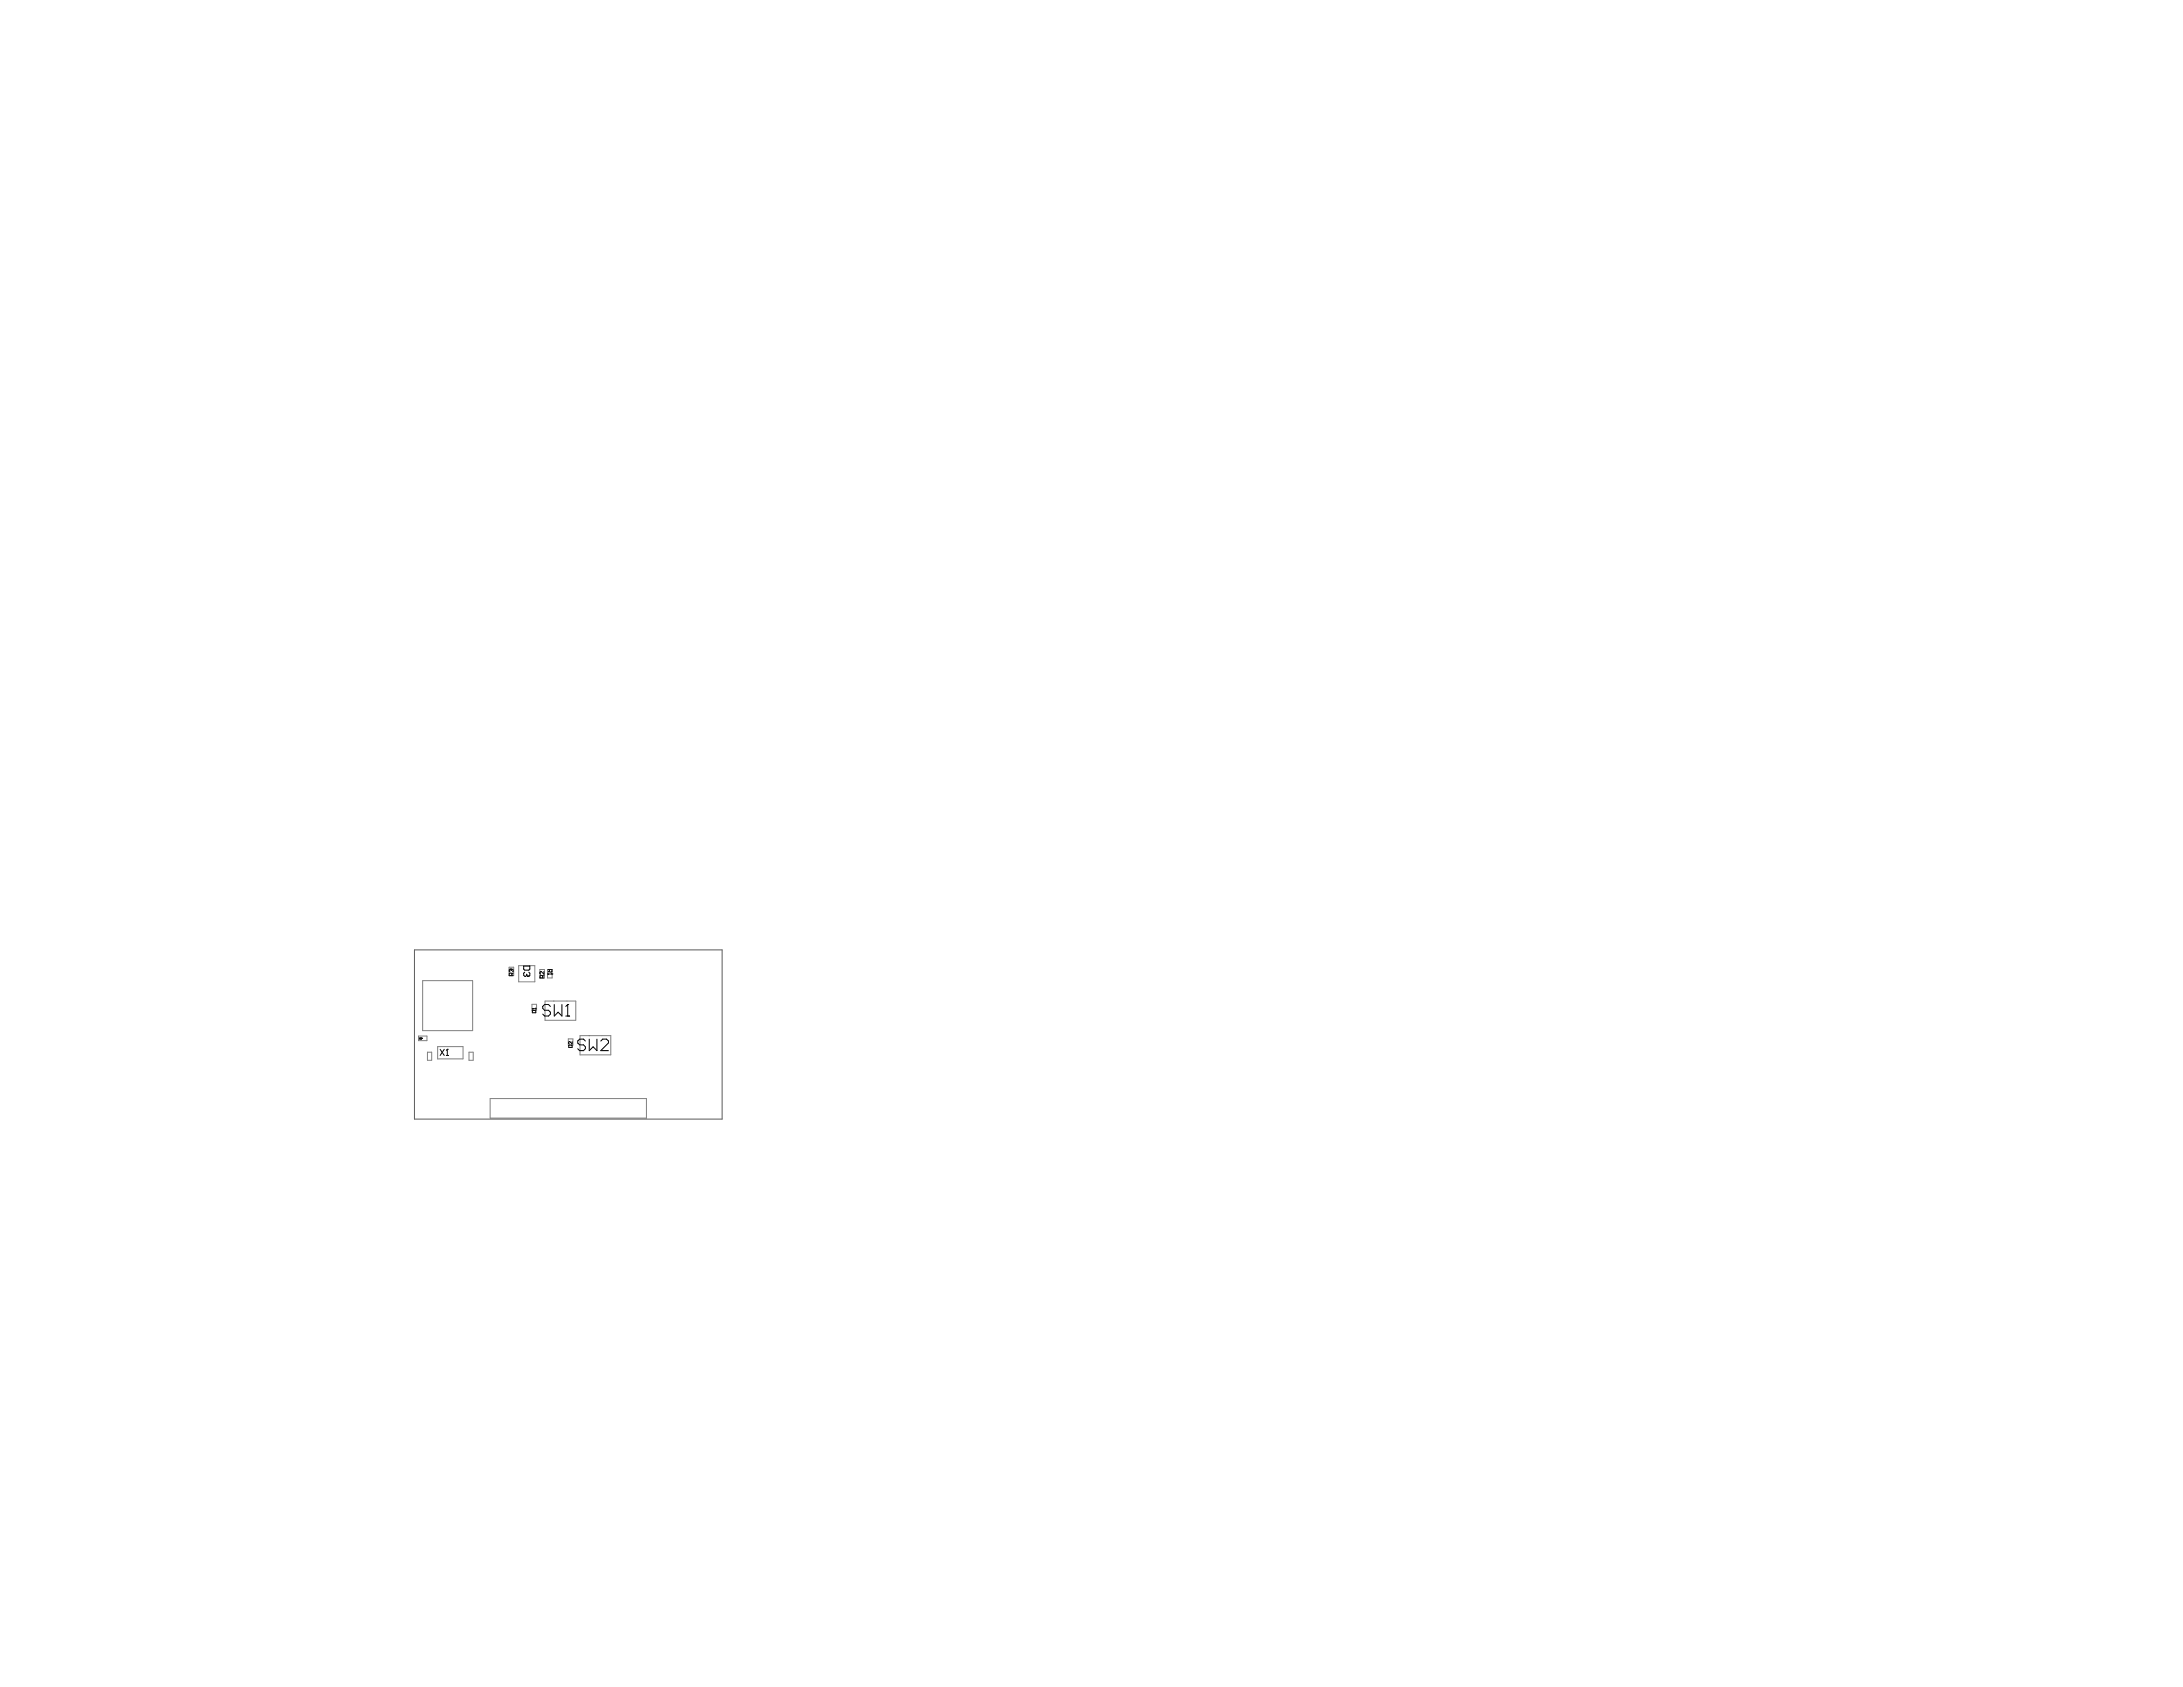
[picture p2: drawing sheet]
<svg xmlns="http://www.w3.org/2000/svg" width="279mm" height="216mm" viewBox="0 0 279 216" stroke-linecap="round" stroke-linejoin="round" font-family="sans-serif">
<g fill="none" stroke="#808080" stroke-width=".13">
<path d="M53.6 132.6h1v.6h-1zM54.1 125.5h6.4v6.4h-6.4zM54.7 134.7h.6v1h-.6zM56 133.9h3.3v1.6h-3.3zM60 134.7h.6v1h-.6zM65.2 123.8h.5v1.1h-.5zM66.4 123.6h2.1v2.1h-2.1zM68.1 128.5h.6v.8h-.6zM69.1 124.1h.6v1.1h-.6zM69.8 128.1h3.9v2.5h-3.9zM70.1 124.1h.6v1.1h-.6zM72.7 133h.6v.7h-.6z"/>
<path d="M74.2 132.5h4v2.5h-4zM75.4 132.5h.1M62.7 140.6h20v2.5h-20z"/>
</g>
<g fill="none" stroke="#000" stroke-width=".13">
<path d="M53.7 132.9v.1h.1M53.7 132.8l.1 .1M53.7 132.8v.1M53.9 133h.1M53.9 132.9h.1M53.9 132.8v.1M53.9 132.8l.1 .1M54 132.9h.1M54 132.9v.1M54 132.9h-.1M56.3 134.3l.6 .8M56.9 134.3l-.6 .8"/>
<path d="M57.1 135.1h.3M57.3 134.3h.1M57.3 134.3l-.2 .1M57.3 134.3v.8M65.3 124h.1M65.3 124l-.1 .1 .1 .3M65.3 124l.1 .1M65.4 124.1l.1-.1 .2 .1-.1 .3M65.4 124.1v.1M65.5 124.9l-.1-.4-.2 .1v.3h.5M65.7 124.5l-.2 .2M67 123.6h.8v.4l-.1 .2h-.5l-.2-.2z"/>
<path d="M67.2 124.4l-.2 .2v.2l.2 .1 .2-.1M67.4 124.8l.2 .1M67.4 124.7v.1M67.6 124.9h.1M67.7 124.4l.1 .2v.2l-.2 .1M68.1 129.1h.1M68.1 129.4l.4-.1 .1 .3h-.5zM68.1 129.1h.5M68.1 129.1l.1 .1M68.6 129v.2M69.4 125.2v-.4l-.3 .1v.3h.5M69.6 124.3v.4l-.3-.4-.2 .1 .1 .3"/>
<path d="M69.6 124.8l-.2 .2M70.2 124.1h.4v.2l-.2 .1-.1-.3M70.2 124.6v.1M70.2 124.7h.4M70.3 124.2l-.1 .2M70.4 128.8l-.2-.2h-.5l-.2 .2v.2l.2 .3h.5l.2 .2v.3l-.2 .2h-.5l-.2-.2M70.6 124.6v.1M70.6 124.7h.1M70.9 128.6v1.4l.5-.5 .5 .5v-1.4M72.4 130h.5M72.7 128.6h.1M72.7 128.6v1.4"/>
<path d="M72.7 128.6l-.3 .2M72.8 133.8l.4-.1v.3h-.4zM73.2 133.3v.3l-.3-.3-.1 .1 .1 .2M74.9 133.2l-.2-.2h-.5l-.3 .2v.3l.3 .2h.5l.2 .3v.2l-.2 .3h-.5l-.3-.3M75.4 133v1.5l.5-.5 .5 .5v-1.5M76.9 133.2l.2-.2h.5l.3 .2v.3l-1 1h1"/>
</g>
<path d="M53 121.6h39.4v21.6h-39.4z" fill="none" stroke="#5a5a5a" stroke-width=".13"/>
</svg>
